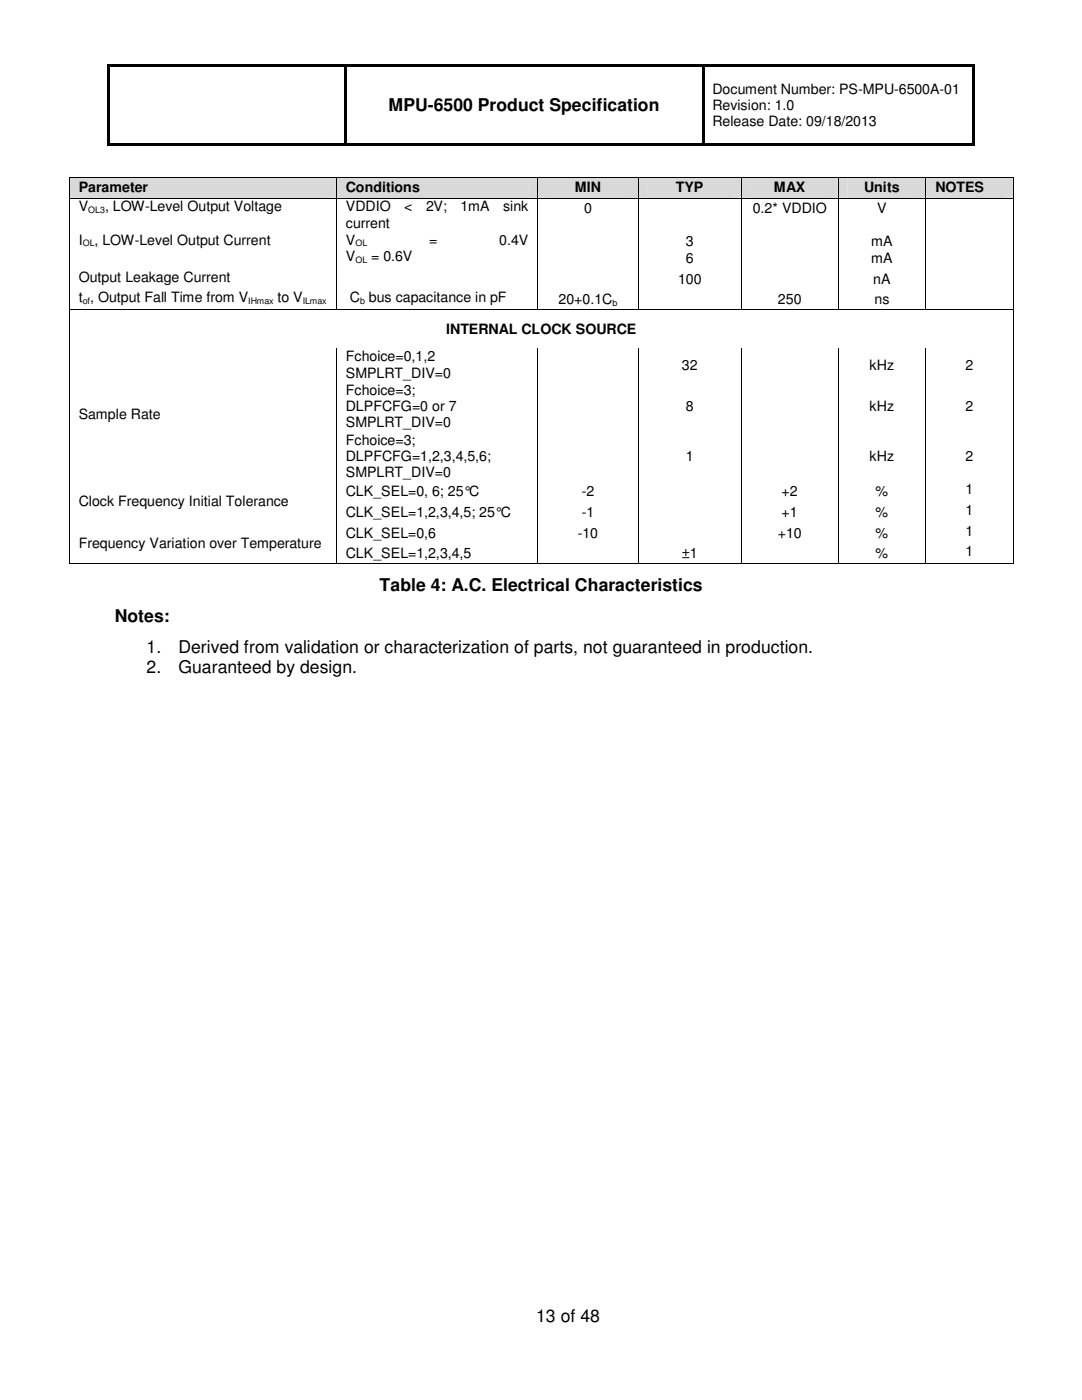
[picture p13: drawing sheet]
<svg xmlns="http://www.w3.org/2000/svg" width="216mm" height="279mm" viewBox="0 0 216 279" stroke-linecap="round" stroke-linejoin="round" font-family="sans-serif">
<defs><g id="words">
<g font-size="3.5">
<text x="77.5" y="22.1">MPU-6500 Product Specification</text>
<text x="75.7" y="117.9">Table 4: A.C. Electrical Characteristics</text>
<text x="22.9" y="124.1">Notes:</text>
<text x="29.3" y="130.3">1.</text>
<text x="35.6" y="130.3">Derived from validation or characterization of parts, not guaranteed in production.</text>
<text x="29.3" y="134.4">2.</text>
<text x="35.6" y="134.4">Guaranteed by design.</text>
<text x="107" y="263.8">13 of 48</text>
</g>
<g font-size="2.8">
<text x="142.2" y="18.7">Document Number: PS-MPU-6500A-01</text>
<text x="142.2" y="21.9">Revision: 1.0</text>
<text x="142.2" y="25.1">Release Date: 09/18/2013</text>
<text x="15.7" y="38.4">Parameter</text>
<text x="69" y="38.4">Conditions</text>
<text x="114.7" y="38.4">MIN</text>
<text x="134.9" y="38.4">TYP</text>
<text x="154.4" y="38.4">MAX</text>
<text x="172.4" y="38.4">Units</text>
<text x="186.6" y="38.4">NOTES</text>
<text x="15.7" y="42.2">V</text>
<text x="21" y="42.2">, LOW-Level Output Voltage</text>
<text x="69" y="42.2">VDDIO</text>
<text x="69" y="45.5">current</text>
<text x="80.6" y="42.2">&lt;</text>
<text x="85" y="42.2">2V;</text>
<text x="91.9" y="42.2">1mA</text>
<text x="100.4" y="42.2">sink</text>
<text x="116.5" y="42.6">0</text>
<text x="150.2" y="42.6">0.2* VDDIO</text>
<text x="175" y="42.6">V</text>
<text x="15.7" y="48.9">I</text>
<text x="18.9" y="48.9">, LOW-Level Output Current</text>
<text x="69" y="48.9">V</text>
<text x="69" y="52.1">V</text>
<text x="74.1" y="52.1">= 0.6V</text>
<text x="85.6" y="48.9">=</text>
<text x="99.6" y="48.9">0.4V</text>
<text x="136.9" y="49.2">3</text>
<text x="136.9" y="52.5">6</text>
<text x="173.9" y="49.2">mA</text>
<text x="173.9" y="52.5">mA</text>
<text x="15.7" y="56.3">Output Leakage Current</text>
<text x="135.3" y="56.6">100</text>
<text x="174.2" y="56.6">nA</text>
<text x="15.7" y="60.4">t , Output Fall Time from V</text>
<text x="55.4" y="60.4">to V</text>
<text x="69.8" y="60.4">C bus capacitance in pF</text>
<text x="111.5" y="60.7">20+0.1C</text>
<text x="155.2" y="60.7">250</text>
<text x="174.5" y="60.7">ns</text>
<text x="89" y="66.6">INTERNAL CLOCK SOURCE</text>
<text x="69" y="72.1">Fchoice=0,1,2</text>
<text x="69" y="75.4">SMPLRT_DIV=0</text>
<text x="136.1" y="73.8">32</text>
<text x="173.5" y="73.8">kHz</text>
<text x="192.7" y="73.8">2</text>
<text x="15.7" y="83.7">Sample Rate</text>
<text x="69" y="78.8">Fchoice=3;</text>
<text x="69" y="82.1">DLPFCFG=0 or 7</text>
<text x="136.9" y="82.1">8</text>
<text x="173.5" y="82.1">kHz</text>
<text x="192.7" y="82.1">2</text>
<text x="69" y="85.3">SMPLRT_DIV=0</text>
<text x="69" y="88.7">Fchoice=3;</text>
<text x="69" y="92">DLPFCFG=1,2,3,4,5,6;</text>
<text x="69" y="95.2">SMPLRT_DIV=0</text>
<text x="136.9" y="92">1</text>
<text x="173.5" y="92">kHz</text>
<text x="192.7" y="92">2</text>
<text x="15.7" y="101">Clock Frequency Initial Tolerance</text>
<text x="69" y="99">CLK_SEL=0, 6; 25°C</text>
<text x="116.1" y="99">-2</text>
<text x="156" y="99">+2</text>
<text x="174.7" y="99">%</text>
<text x="192.7" y="98.6">1</text>
<text x="69" y="107.3">CLK_SEL=0,6</text>
<text x="69" y="103.1">CLK_SEL=1,2,3,4,5; 25°C</text>
<text x="115.3" y="107.3">-10</text>
<text x="116.1" y="103.2">-1</text>
<text x="155.2" y="107.3">+10</text>
<text x="156" y="103.2">+1</text>
<text x="174.7" y="107.3">%</text>
<text x="174.7" y="103.2">%</text>
<text x="192.7" y="106.9">1</text>
<text x="192.7" y="102.8">1</text>
<text x="15.7" y="109.3">Frequency Variation over Temperature</text>
<text x="69" y="111.4">CLK_SEL=1,2,3,4,5</text>
<text x="136.1" y="111.4">±1</text>
<text x="174.7" y="111.4">%</text>
<text x="192.7" y="111">1</text>
</g>
<g font-size="1.8">
<text x="17.6" y="42.5">OL3</text>
<text x="16.5" y="49.2">OL</text>
<text x="70.9" y="49.2">OL</text>
<text x="70.9" y="52.5">OL</text>
<text x="16.5" y="60.7">of</text>
<text x="49.5" y="60.7">IHmax</text>
<text x="60.4" y="60.7">ILmax</text>
<text x="71.8" y="60.7">b</text>
<text x="122.2" y="61.1">b</text>
</g>
</g></defs>
<g fill="#000">
<path d="M21.5 12.7h.5v.6h-.5zM22 12.7h46.7v.6h-46.7zM68.7 13.3h.5zM68.7 12.7h.5v.6h-.5zM69.2 12.7h70.8v.6h-70.8zM140 13.3h.5zM140 12.7h.5v.6h-.5zM140.5 12.7h53.5v.6h-53.5zM194 12.7h.5v.6h-.5zM21.5 13.3h.5v15.3h-.5zM21.5 28.6h.5v.5h-.5zM22 28.6h46.7v.5h-46.7z"/>
<path d="M68.7 13.3h.5v15.3h-.5zM68.7 28.6h.5v.5h-.5zM69.2 28.6h70.8v.5h-70.8zM140 13.3h.5v15.3h-.5zM140 28.6h.5v.5h-.5zM140.5 28.6h53.5v.5h-53.5zM194 13.3h.5v15.3h-.5zM194 28.6h.5v.5h-.5z"/>
</g>
<g fill="#d9d9d9">
<path d="M13.9 35.5h53.1v4h-53.1z"/>
<path d="M15.7 35.5h49.5v4h-49.5z"/>
<path d="M67.2 35.5h40v4h-40z"/>
<path d="M69 35.5h36.4v4h-36.4z"/>
<path d="M107.4 35.5h19.9v4h-19.9z"/>
<path d="M109.2 35.5h16.3v4h-16.3z"/>
<path d="M127.5 35.5h20.3v4h-20.3z"/>
<path d="M129.3 35.5h16.7v4h-16.7z"/>
<path d="M148 35.5h19.2v4h-19.2z"/>
<path d="M149.8 35.5h15.6v4h-15.6z"/>
<path d="M167.4 35.5h17.3v4h-17.3z"/>
<path d="M169.2 35.5h13.6v4h-13.6z"/>
<path d="M184.8 35.5h17.3v4h-17.3z"/>
<path d="M186.6 35.5h13.7v4h-13.7z"/>
</g>
<g fill="#000">
<path d="M13.7 35.3h.2v.2h-.2zM13.7 39.5h.2v.1h-.2zM67 35.3h.2v.2h-.2zM67 39.5h.2v.1h-.2zM107.2 35.3h.2v.2h-.2zM107.2 39.5h.2v.1h-.2zM127.3 35.3h.2v.2h-.2zM127.3 39.5h.2v.1h-.2zM147.8 35.3h.2v.2h-.2zM147.8 39.5h.2v.1h-.2zM167.2 35.3h.1v.2h-.1zM167.2 39.5h.1v.1h-.1z"/>
<path d="M184.7 35.3h.1v.2h-.1zM184.7 39.5h.1v.1h-.1zM202.1 35.3h.2v.2h-.2zM202.1 39.5h.2v.1h-.2zM13.7 46.1h.2v.2h-.2zM13.7 53.5h.2v.1h-.2zM13.7 57.6h.2v.2h-.2zM67 46.1h.2v.2h-.2zM67 53.5h.2v.1h-.2zM67 57.6h.2v.2h-.2zM107.2 46.1h.2v.2h-.2zM107.2 53.5h.2v.1h-.2z"/>
<path d="M107.2 57.6h.2v.2h-.2zM127.3 46.1h.2v.2h-.2zM127.3 53.5h.2v.1h-.2zM127.3 57.6h.2v.2h-.2zM147.8 46.1h.2v.2h-.2zM147.8 53.5h.2v.1h-.2zM147.8 57.6h.2v.2h-.2zM167.2 46.1h.1v.2h-.1zM167.2 53.5h.1v.1h-.1zM167.2 57.6h.1v.2h-.1zM184.7 46.1h.1v.2h-.1zM184.7 53.5h.1v.1h-.1z"/>
<path d="M184.7 57.6h.1v.2h-.1zM202.1 46.1h.2v.2h-.2zM202.1 53.5h.2v.1h-.2zM202.1 57.6h.2v.2h-.2zM13.7 61.7h.2v.2h-.2zM13.7 69.4h.2v.2h-.2zM13.7 76.1h.2v.1h-.2zM67 61.7h.2v.2h-.2zM67 76.1h.2v.1h-.2zM107.2 61.7h.2v.2h-.2zM107.2 76.1h.2v.1h-.2zM127.3 61.7h.2v.2h-.2z"/>
<path d="M127.3 76.1h.2v.1h-.2zM147.8 61.7h.2v.2h-.2zM147.8 76.1h.2v.1h-.2zM167.2 61.7h.1v.2h-.1zM167.2 76.1h.1v.1h-.1zM184.7 61.7h.1v.2h-.1zM184.7 76.1h.1v.1h-.1zM202.1 61.7h.2v.2h-.2zM202.1 69.4h.2v.2h-.2zM202.1 76.1h.2v.1h-.2zM13.7 86h.2v.1h-.2zM13.7 95.9h.2v.2h-.2z"/>
<path d="M67 86h.2v.1h-.2zM67 95.9h.2v.2h-.2zM107.2 86h.2v.1h-.2zM107.2 95.9h.2v.2h-.2zM127.3 86h.2v.1h-.2zM127.3 95.9h.2v.2h-.2zM147.8 86h.2v.1h-.2zM147.8 95.9h.2v.2h-.2zM167.2 86h.1v.1h-.1zM167.2 95.9h.1v.2h-.1zM184.7 86h.1v.1h-.1zM184.7 95.9h.1v.2h-.1z"/>
<path d="M202.1 86h.2v.1h-.2zM202.1 95.9h.2v.2h-.2zM13.7 100h.2v.2h-.2zM13.7 104.1h.2v.2h-.2zM13.7 108.3h.2v.2h-.2zM13.7 112.4h.2v.2h-.2zM67 100h.2v.2h-.2zM67 104.1h.2v.2h-.2zM67 108.3h.2v.2h-.2zM67 112.4h.2v.2h-.2zM107.2 100h.2v.2h-.2zM107.2 104.1h.2v.2h-.2z"/>
<path d="M107.2 108.3h.2v.2h-.2zM107.2 112.4h.2v.2h-.2zM127.3 100h.2v.2h-.2zM127.3 104.1h.2v.2h-.2zM127.3 108.3h.2v.2h-.2zM127.3 112.4h.2v.2h-.2zM147.8 100h.2v.2h-.2zM147.8 104.1h.2v.2h-.2zM147.8 108.3h.2v.2h-.2zM147.8 112.4h.2v.2h-.2zM167.2 100h.1v.2h-.1zM167.2 104.1h.1v.2h-.1z"/>
<path d="M167.2 108.3h.1v.2h-.1zM167.2 112.4h.1v.2h-.1zM184.7 100h.1v.2h-.1zM184.7 104.1h.1v.2h-.1zM184.7 108.3h.1v.2h-.1zM184.7 112.4h.1v.2h-.1zM202.1 100h.2v.2h-.2zM202.1 104.1h.2v.2h-.2zM202.1 108.3h.2v.2h-.2zM202.1 112.4h.2v.2h-.2z"/>
</g>
<g fill="none" stroke="#000" stroke-width=".2">
<path d="M13.8 35.5v4M13.8 39.6v6.5M13.9 35.4h53.1M13.9 39.5h53.1M67.1 35.5v4M67.1 39.6v6.5M67.2 35.4h40M67.2 39.5h40M107.3 35.5v4M107.3 39.6v6.5M107.4 35.4h19.9M107.4 39.5h19.9"/>
<path d="M127.4 35.5v4M127.4 39.6v6.5M127.5 35.4h20.3M127.5 39.5h20.3M147.9 35.5v4M147.9 39.6v6.5M148 35.4h19.2M148 39.5h19.2M167.3 35.5v4M167.3 39.6v6.5M167.3 35.4h17.4M167.3 39.5h17.4"/>
<path d="M184.7 35.5v4M184.7 39.6v6.5M184.8 35.4h17.3M184.8 39.5h17.3M202.2 35.5v4M202.2 39.6v6.5M13.8 46.3v7.2M13.8 53.6v4M13.8 57.8v3.9M67.1 46.3v7.2M67.1 53.6v4M67.1 57.8v3.9"/>
<path d="M107.3 46.3v7.2M107.3 53.6v4M107.3 57.8v3.9M127.4 46.3v7.2M127.4 53.6v4M127.4 57.8v3.9M147.9 46.3v7.2M147.9 53.6v4M147.9 57.8v3.9M167.3 46.3v7.2M167.3 53.6v4M167.3 57.8v3.9"/>
<path d="M184.7 46.3v7.2M184.7 53.6v4M184.7 57.8v3.9M202.2 46.3v7.2M202.2 53.6v4M202.2 57.8v3.9M13.8 61.9v7.5M13.8 69.6v6.5M13.8 76.2v9.8M13.9 61.8h53.1M67.1 69.6v6.5M67.1 76.2v9.8"/>
<path d="M67.2 61.8h40M107.3 69.6v6.5M107.3 76.2v9.8M107.4 61.8h19.9M127.4 69.6v6.5M127.4 76.2v9.8M127.5 61.8h20.3M147.9 69.6v6.5M147.9 76.2v9.8M148 61.8h19.2M167.3 69.6v6.5M167.3 76.2v9.8"/>
<path d="M167.3 61.8h17.4M184.7 69.6v6.5M184.7 76.2v9.8M184.8 61.8h17.3M202.2 61.9v7.5M202.2 69.6v6.5M202.2 76.2v9.8M13.8 86.1v9.8M13.8 96.1v3.9M67.1 86.1v9.8M67.1 96.1v3.9M107.3 86.1v9.8"/>
<path d="M107.3 96.1v3.9M127.4 86.1v9.8M127.4 96.1v3.9M147.9 86.1v9.8M147.9 96.1v3.9M167.3 86.1v9.8M167.3 96.1v3.9M184.7 86.1v9.8M184.7 96.1v3.9M202.2 86.1v9.8M202.2 96.1v3.9M13.8 100.2v3.9"/>
<path d="M13.8 104.3v4M13.8 108.5v3.9M13.9 112.5h53.1M67.1 100.2v3.9M67.1 104.3v4M67.1 108.5v3.9M67.2 112.5h40M107.3 100.2v3.9M107.3 104.3v4M107.3 108.5v3.9M107.4 112.5h19.9M127.4 100.2v3.9"/>
<path d="M127.4 104.3v4M127.4 108.5v3.9M127.5 112.5h20.3M147.9 100.2v3.9M147.9 104.3v4M147.9 108.5v3.9M148 112.5h19.2M167.3 100.2v3.9M167.3 104.3v4M167.3 108.5v3.9M167.3 112.5h17.4M184.7 100.2v3.9"/>
<path d="M184.7 104.3v4M184.7 108.5v3.9M184.8 112.5h17.3M202.2 100.2v3.9M202.2 104.3v4M202.2 108.5v3.9"/>
</g>
<use href="#words"/>
</svg>
